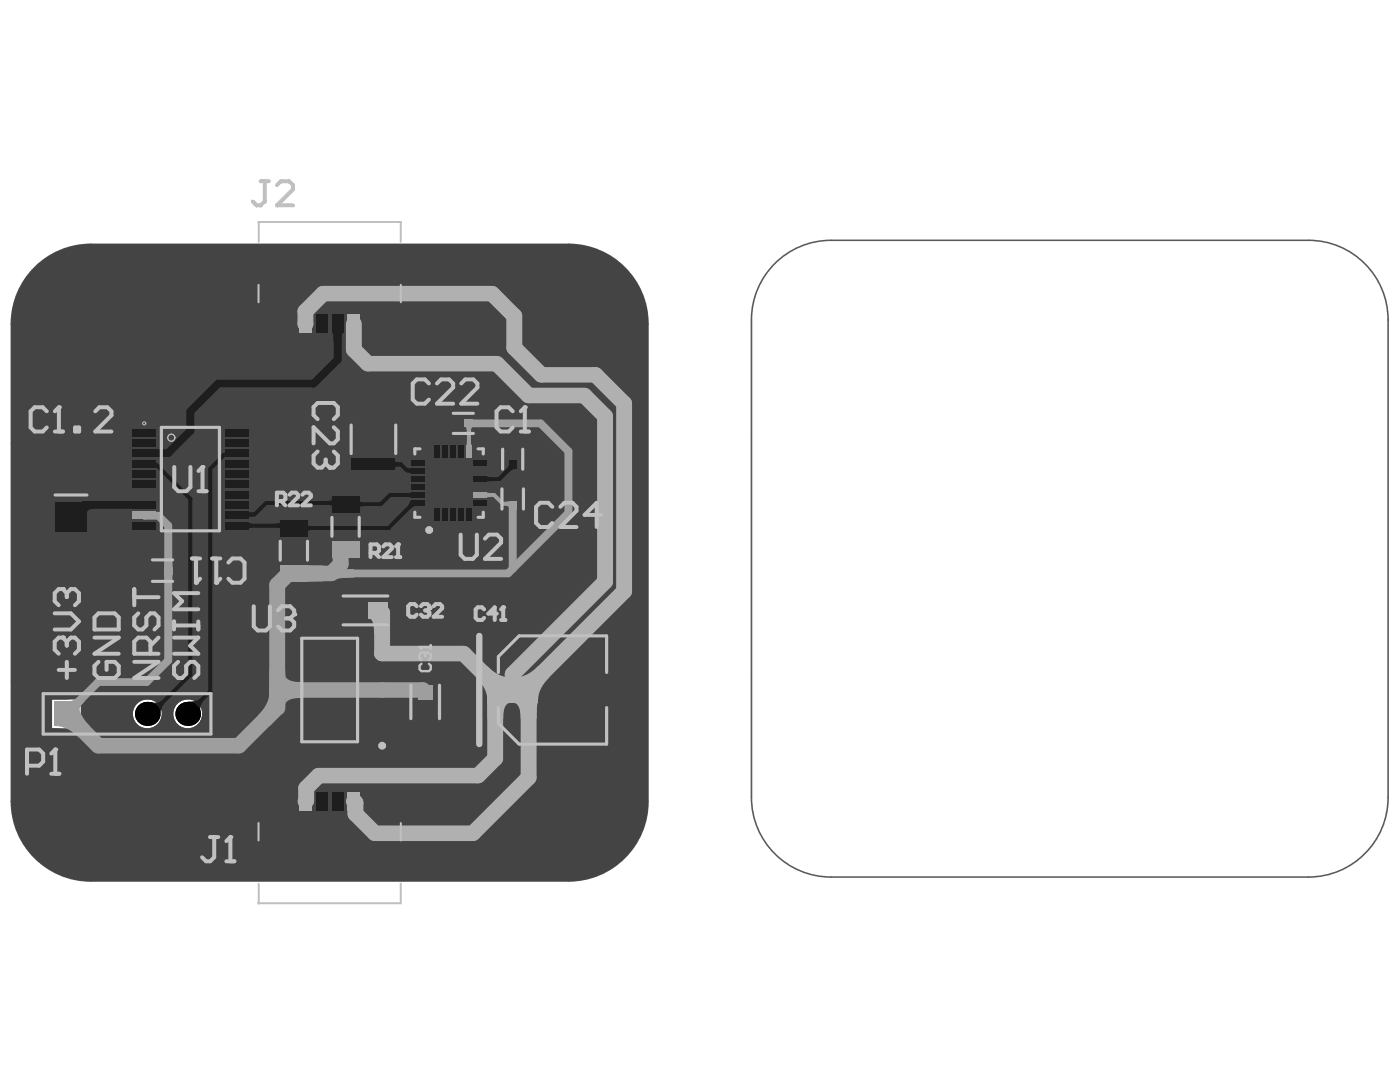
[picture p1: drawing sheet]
<svg xmlns="http://www.w3.org/2000/svg" width="279mm" height="216mm" viewBox="0 0 279 216" stroke-linecap="round" stroke-linejoin="round" font-family="sans-serif">
<g fill="none" stroke="#5a5a5a" stroke-width=".31">
<path d="M18.1 48.7a15.9 15.9 0 0 0-15.8 15.9M18.1 48.7h95.3M18.1 48.7l-15.8 15.9M113.4 48.7a15.9 15.9 0 0 1 15.9 15.9M113.4 48.7l15.9 15.9M154.6 52.6a15.8 15.8 0 0 1 11.3-4.6h95.2a15.9 15.9 0 0 1 15.9 15.8v95.3a15.9 15.9 0 0 1-15.9 15.9h-95.2a15.9 15.9 0 0 1-15.9-15.9v-95.3a15.8 15.8 0 0 1 4.6-11.2zM2.3 64.6v95.3M129.3 64.6v95.3M2.3 159.9a15.9 15.9 0 0 0 15.8 15.9M2.3 159.9l15.8 15.9M129.3 159.9a15.9 15.9 0 0 1-15.9 15.9M129.3 159.9l-15.9 15.9"/>
<path d="M18.1 175.8h95.3"/>
</g>
<g fill="#444">
<path d="M6.2 54.1a15.7 15.7 0 0 1 11.9-5.4h96.4a15.8 15.8 0 0 1 14.8 15.9v95.3a15.9 15.9 0 0 1-14.8 15.9h-96.4a15.8 15.8 0 0 1-15.8-15.9v-95.3a15.6 15.6 0 0 1 3.9-10.5zM34.6 142.4a2.89 2.89 0 0 0 5.7 0 2.89 2.89 0 0 0-5.7 0zM26.5 142.4a2.9 2.9 0 0 0 5.8 0 2.9 2.9 0 0 0-5.8 0zM10.4 139.6v5.7h5.7v-5.7z"/>
<circle cx="26.1" cy="113.9" r="2.02"/>
<circle cx="113.4" cy="64.6" r="6.4"/>
<circle cx="107.1" cy="90" r="1.59"/>
<circle cx="85.6" cy="84.5" r="1.59"/>
<circle cx="91.4" cy="94.6" r=".79"/>
<circle cx="87.9" cy="94.6" r=".79"/>
<circle cx="107.1" cy="97.2" r="1.59"/>
<circle cx="91.4" cy="98.1" r=".79"/>
<circle cx="113.4" cy="159.9" r="6.4"/>
<circle cx="88.8" cy="106.7" r="1.59"/>
<circle cx="87.9" cy="98.1" r=".79"/>
<circle cx="84.9" cy="147.2" r="2.02"/>
<circle cx="74.5" cy="87.7" r="1.59"/>
<circle cx="22.9" cy="96.4" r="2.02"/>
<circle cx="18.1" cy="64.6" r="6.4"/>
<circle cx="62.6" cy="121.8" r="2.02"/>
<circle cx="18.1" cy="159.9" r="6.4"/>
</g>
<path d="M10.8 140h4.9v4.9h-4.9z" fill-rule="evenodd" fill="#9e9e9e"/>
<circle cx="21.3" cy="142.4" r="2.43" fill="#444"/>
<g fill="#000">
<circle cx="29.4" cy="142.4" r="2.43"/>
<circle cx="37.5" cy="142.4" r="2.43"/>
</g>
<path d="M52.1 51v3.1M79.5 51v3.1M52.1 63v3.2M79.5 63v3.2M52.1 158.3v3.2M79.5 158.3v3.2M52.1 170.4v3.2M79.5 170.4v3.2" fill="none" stroke="#444" stroke-width="3.1"/>
<g fill="#444">
<path d="M64.3 61.7l1-1.1h32.1l3.2 3.3v5.5l.3 1-.6 .6-.4-.3-.8-.2h-24.8l-1.6-1.6v-4.3l-.4-1.1v-1.1h-7.7z"/>
<path d="M65.1 156.8h30.3l.8-.2 .6-.4 3.5-3.4 .4-.7 .2-.8v-8.1a2.43 2.43 0 0 1 .9-2.5 1.18 1.18 0 0 1 1.5 1.2l.2 1.3v11.1l-10 9.9h-17.9l-2.6-2.6a2.9 2.9 0 0 0-.7-3v-.9h-6.8z"/>
<path d="M51.3 103.3l2.1-2.1h12l.4 .1v1.4h6.3v-1.2l4.2-.1 1.9-1.8h2.5l.5 .7-.2 .4-3.8 3.8h-15h-.4v-1.2h-6.3l-.1 .7-3.8 .1z"/>
<path d="M6.2 54.1a15.7 15.7 0 0 1 11.9-5.4h96.4a15.8 15.8 0 0 1 14.8 15.9v95.3a15.9 15.9 0 0 1-14.8 15.9h-96.4a15.8 15.8 0 0 1-15.8-15.9v-95.3a15.6 15.6 0 0 1 3.9-10.5zM94.1 94.6v2h3.1l2.7-.2 2.3-2.1 .6-.3h.7v-2.5h-2.3v.9l-.2 .5-1.7 1.9-2.1-.2zM44.4 85.2v4.8l-3 2.9-.3 .6v44.1l-1.6 1.6a4.6 4.6 0 0 1-2.4 .4 2.9 2.9 0 0 0-2.5 3.2 2.9 2.9 0 0 0 3.3 2.5 2.9 2.9 0 0 0 2.5-3.2l.3-1.6 1.9-2 .2-.6v-44.1l.9-.8 .7 .3v12.7h5.2l1.2-.3h4.3l.4 .1v1.6h6.3v-1.2h.4l15.7-.1 4.7-4.6 .6-.2h1.9v-9.8h-3.5v.4l-.8 .3a1.68 1.68 0 0 0-1.4-.4h-.2v-.7h-9.4v3.2h9.4l.8-.5a1.61 1.61 0 0 0 1.2 .9h.4v3.2l-4.1 .1-1.8 1.8-3.6-.1v-1.2h-6.3v1h-.4h-12.3l-.6 .3-1.7 1.7-.8-.4v-15.9zM10.6 99.8v6.7h7.2v-4.1a.48 .48 0 0 1 .6-.4h7.6v4l6.4 .1v25.2l-3.6 3.6-9.7 .1-3.9 3.8-.8 .5-1 .3h-3v5.7a5.9 5.9 0 0 1 4.8 2l3 2.9 .6 .5 .8 .1h28.1l.7-.1 .7-.5 7.3-7.3a2.06 2.06 0 0 0 1-2.2 1.96 1.96 0 0 1 2.1-1h23.5v.3h1a1.91 1.91 0 0 0 1.7 0h1v-1a1.91 1.91 0 0 0 0-1.7v-1h-.8l-.7-.5-.8-.1h-24.5a2.43 2.43 0 0 1-2.5-1v-17.2l1-1h7.7l.8-.2 .9-.5 2.3-.1 31.8-.1 12.7-12.8 .1-12.8-.4-.8-5.6-5.6-.8-.3h-15.6v2.3h.4v2.8h-6.4v3.3h7.8v1.7h3.5v-1.9h-3.1v-5.8h12.9l4.8 4.8v11.4l-7.9 7.9-.8-.3v-10h-2.3l-.8-.1-1.2-1.2-.6-.2-1.4-.2h-3.1v3.3h-7.8v3.3h8.2v-3.1h3.1v-1.3l.9-.2 1.5 1.5 1.1 .1v11.6l-.2 .2h-30.2l-.7-.6v-.9h2.1v-4.1h-6.3v4.1l-.5 .7-9.8-.1v1.3l-1.6 1.7-.4 .6-.2 .8v21.6a5.9 5.9 0 0 1-2 4l-4.5 4.5h-26.4l-2.3-2.4a6.7 6.7 0 0 1-1.8-2.9l.6-1 3.2-3.2 9.6-.1 5-4.9 .2-17.7-.1-9.7-.4-.9-1.9-2-.9-.3v-2.1l-14.8-.1-.7 .3zM26 85.2v12.5h5.6v-2.4l.7-.3 4.9 4.9v34.4l-5.2 5.1a2.41 2.41 0 0 1-2.2 .2 2.9 2.9 0 0 0-3.3 2.5 2.9 2.9 0 0 0 2.6 3.2 2.9 2.9 0 0 0 3.2-2.6l.4-1.2 .4-.8 5.5-5.5 .2-.6v-35.1l-.2-.5-6.5-6.5 .3-.8h1.2l.8-.4 4.5-4.4 .3-.9v-3.4l4.9-4.8 19-.1 5.1-5.1 .4-.9 .8-.3 2.6 2.6 .6 .4 .8 .2h24.9l5.8 5.8 .6 .4 .8 .2h10.3l2.9 2.9v31.3l-17.8 17.9-.5 .6a.98 .98 0 0 1-1.6 0l-1.1-1-3.8-3.7-.6-.5-.8-.1h-14.2v-6.1l-.2-.8-.3-.5v-1.2h-4.6v4a.73 .73 0 0 1 .9 .8l.1 1.4v4.4l.2 .7a1.7 1.7 0 0 0 1.9 1.3h15.4l3.1 3.2a6 6 0 0 1 2 3.7v11.2l-2.2 2.2h-31l-.8 .2-.6 .4-2.5 2.5-.5 .7-.3 3.4 .4 1.1v1.1h9.6a2.63 2.63 0 0 0 .6 1.7l3.9 3.9 .6 .4 .8 .2h19.6l.8-.2 .6-.4 11.1-11.1 .5-.7 .1-.7 .1-13.4 .2-1.6a5.6 5.6 0 0 1 2-4.6l16.2-16.2 .4-.6 .2-.8v-37.5l-.2-.8-.4-.6-5.7-5.7-.7-.5-.8-.1h-9.9l-4.2-4.2v-5.6l-.2-.7-.4-.7-4.5-4.4-.6-.5-.8-.1h-33.7l-.8 .1-.7 .5-3.5 3.5-.4 .6a6 6 0 0 0 .2 4.4v1.2h6.4l.4 .6 .1 3.8-4.1 4-19 .1-6 5.8-.3 .9v3.4l-3.8 3.7h-1.4v-4z"/>
</g>
<g fill="#9e9e9e">
<path d="M13.3 140.9l1.1-.8 1.5-1.4 1.1 1.1-2 2.2-.2 .4z"/>
<path d="M67.3 113.3l.7 .2 2.7 .1v1.6l-3 .2-.4 .1z"/>
<path d="M93 85h1.1l-.1 1.8h-.8z"/>
</g>
<g fill="#444">
<path d="M24.9 95.9l.3 .8 .6 .8-.9 1.4-.3-.3a1.44 1.44 0 0 0-1.2-.3z"/>
<path d="M74.1 85.2h.8l.2 .6 .5 .7h-2.2l.5-.7z"/>
<path d="M86.5 106l.6-.2 .8-.4-.4 2.2-.6-.6-.6-.2z"/>
<path d="M104.6 96.8l.7-.2 .7-.5v2.2l-.7-.5-.7-.2z"/>
<path d="M84.5 85.6h2.3l-.6 .7-.2 .7h-.8l-.1-.7z"/>
<path d="M86.8 83.4l.7 .5 .6 .2v.8l-.6 .2-.7 .5z"/>
<path d="M104.6 89.9l.6-.2 .6-.6 .3 2.2-.8-.5-.6-.1z"/>
<path d="M27.5 112.4l.7 .5 1 .2v1.6l-1 .1-.7 .5z"/>
</g>
<g fill="#1e1e1e">
<path d="M37.5 140a3.5 3.5 0 0 0 2.4-.6l.6 .6a3.2 3.2 0 0 0-.6 2.4z"/>
<path d="M30 140.1a2.37 2.37 0 0 0 2.3-.3l.4 .7a5.3 5.3 0 0 0-.9 2.5z"/>
</g>
<g fill="#9e9e9e">
<path d="M13.5 140a3.2 3.2 0 0 0 2.2-1.1l1.1 1.1a3.2 3.2 0 0 0-1.1 2.2z"/>
<path d="M15.7 140.4a6.5 6.5 0 0 0 2.3 4.5l-2.3 2.2a6.5 6.5 0 0 0-4.5-2.2z"/>
</g>
<g fill="#444">
<path d="M53 157a5.9 5.9 0 0 0 3.8 1.3v3.2a5.9 5.9 0 0 0-3.8 1.3z"/>
<path d="M76.1 158.3h1.4l.5-.2v3.7l-.5-.2-1.4-.1z"/>
</g>
<g fill="#b0b0b0">
<path d="M102.3 140.2h5.1l-.2 .8-.1 2.4h-3.2a3.2 3.2 0 0 0-1-3.1z"/>
<path d="M102.9 135.2a6.5 6.5 0 0 0 4.5-2.3l2.2 2.3a6.5 6.5 0 0 0-2.2 4.4z"/>
<path d="M97.2 140.2h4.8a1.8 1.8 0 0 0-1.5 2l-.1 1.2h-3.2z"/>
<path d="M95 135.2l2.2-2.3a6.5 6.5 0 0 0 4.5 2.3l-4.5 4.4a6.5 6.5 0 0 0-2.2-4.4z"/>
</g>
<g fill="#1e1e1e">
<path d="M66.3 66.4h2.2l-.2 .4-.1 1.2h-1.6l-.1-1.2z"/>
<path d="M49.6 102.1l.8 .1v.8l-.6 .1-.2 .4z"/>
<path d="M49.6 104.2l.2 .2 .6 .1v.8l-.6 .1-.2 .2z"/>
</g>
<path d="M73.6 123.4h3.8l.4 3.2h-3.1l-.3-2.4-.3-.5z" fill="#b0b0b0"/>
<g fill="#1e1e1e">
<path d="M55.1 104.5l.6-.1 .2-.3v1.6l-.2-.3-.6-.1z"/>
<path d="M61.4 104.6l.2 .3 .6 .1v.8l-.6 .1-.2 .3z"/>
<path d="M71.7 99.8l.2 .3 .6 .1v.8l-.6 .1-.2 .3z"/>
<path d="M65.5 100l.6-.1 .2-.3v1.6l-.2-.3-.6-.1z"/>
<path d="M17.3 100.2l1.6-.2v1.6a1.22 1.22 0 0 0-1.6 .7z"/>
<path d="M78.8 91.9l.2 .3 .6 .1v.8l-.6 .1-.2 .3z"/>
<path d="M101.6 92.5l1.1 1.1-.5 .2-.6 .4-.6-.6 .5-.5z"/>
<path d="M97.2 95.1l.8 .1v.8l-.8 .1z"/>
<path d="M82 99.8l1.1 1.1-.5 .2-.6 .4-.6-.6z"/>
<path d="M81.2 98.4l.8-.2v1.1l-.8-.1z"/>
<path d="M81.2 93.5h.8v1.1l-.2-.3h-.6z"/>
</g>
<g fill="#9e9e9e">
<path d="M56.9 134.5a1.8 1.8 0 0 0 2.1 1.5l1.1 .1v3.2a3.2 3.2 0 0 0-3.1 1l-.1 .6z"/>
<path d="M53.7 138.2l2.4 4.4-2.2 2.2-2.4-2.1a6.5 6.5 0 0 0 2.2-4.5z"/>
<path d="M32.8 114.6h1.7l-.1 1.6h-1.6z"/>
<path d="M32.8 111.5h1.6l.1 1.6h-1.7z"/>
<path d="M61.4 112.8h3.1v3.2l-3.1 .1z"/>
<path d="M97.2 98.2l.8 .2v.8l-.8 .1z"/>
<path d="M92.8 85.2h1.6l-.3 .2-.1 .6h-.8l-.1-.6z"/>
<path d="M93.2 88h.8l.1 .8h-1.1z"/>
<path d="M100.8 100.1l.8-.1v1.3l-.2-.3-.6-.1z"/>
</g>
<g fill="#444">
<path d="M52.5 158.3l3.1-.2v3.6l-1.1-.2h-2z"/>
<path d="M65.3 120.2h3.2v3.2h-3.2z"/>
<path d="M17.3 92.6a1.8 1.8 0 0 0 2.1 1.5l1.1 .1v3.1h-3.2z"/>
<path d="M73.7 83.8h1.6l-.3 .2-.1 .6h-.8l-.1-.6z"/>
<path d="M85.1 104h1.1l-.2 .8h-.8z"/>
<path d="M101 97.6l.6-.6 .7 .6-.7 .7z"/>
<path d="M102.3 97.6l.8-.6 .5 .6-.5 .9z"/>
<path d="M97.2 93.5l.8 .1v.8l-.8 .2z"/>
<path d="M97.2 96.6l.8 .2v.8l-.8 .1z"/>
<path d="M85.2 88h.8l.2 .8h-1.1z"/>
<path d="M89.7 84.1l.6-.1 .2-.2v1.4l-.2-.2-.6-.1z"/>
<path d="M103 89.6l.2 .2 .7 .1v.8l-.7 .1-.2 .3z"/>
</g>
<path d="M52.1 159.9h5M76.1 159.9h4.9M84.9 142v5.2l-.2-.2" fill="none" stroke="#444" stroke-width="3.1"/>
<path d="M33.6 104.9v26.9M113.4 102.4l-11.1 11.1" fill="none" stroke="#9e9e9e" stroke-width="1.6"/>
<path d="M108 74.8h10.8l5.8 5.7v37.5M105.5 137v18.2l-11.1 11.1h-19.6" fill="none" stroke="#b0b0b0" stroke-width="3.1"/>
<path d="M26.1 113.9h5.1" fill="none" stroke="#444" stroke-width="1.6"/>
<path d="M91.3 84.5h-5.7v5.5M95.9 97.2h5.3l1.1 1.1M102.3 98.3v.1M107.1 90l-.2 .3h-4.3a1.1 1.1 0 0 1-1.3 .7l-2.8 3h-2.6M107.1 97.2h-3.6l-1.2 1.1M85.6 102.7v3.2l.5 .5h2.4l.3 .3" fill="none" stroke="#444" stroke-width=".8"/>
<circle cx="74.5" cy="82.7" r=".4" fill="#444"/>
<path d="M74.5 82.7v5" fill="none" stroke="#444" stroke-width=".8"/>
<path d="M14.2 94.4h.2l1.4 1.4h6.2l.7 .6h.2M62.6 121.8h7.8M52.1 159.9h.1M57.1 159.9h.1M76.3 145v.2l1.9 1.8h6.5" fill="none" stroke="#444" stroke-width="3.1"/>
<path d="M22.9 96.4h.7l2.2 2.2 3 .1" fill="none" stroke="#444" stroke-width="1.6"/>
<path d="M93.6 84.5h14.3l5.5 5.5v12.4M28.8 102.8l2.8 .1 2 2M102.3 100.8v12.7l-.9 .9h-35.3M33.6 131.8l-4.3 4.3h-9.7l-6.3 6.3" fill="none" stroke="#9e9e9e" stroke-width="1.6"/>
<path d="M93.6 84.5v5.5M95.9 98.8h2.7l1.8 1.7h1.7l.2 .3" fill="none" stroke="#9e9e9e" stroke-width=".8"/>
<path d="M69 109.7l-1 .1v2.8l-1.9 1.8h-8.5l-2.3 2.3v24.4l-7.6 7.7h-28.1l-6.3-6.4M55.3 137.7h29.1l.5 .5" fill="none" stroke="#9e9e9e" stroke-width="3.1"/>
<path d="M28.8 92.5l.3 .3h2.2l6.7 6.7v35.1l-7.8 7.8h-.8M47.2 90.4l-.3 .3h-2.2l-2.7 2.8v44.4l-4.5 4.5M74.5 92.7h5.5l1.2 1.2h2l.1 .1M83.3 98.8h-5.5l-1.8 1.8h-7l-.3-.2h-15.6l-2.3 2.2h-3.4l-.2 .2M102.3 92.8v.1l-2.7 2.7h-3.7M83.3 100.4h-.8l-4.9 5h-19l-.4-.5h-11" fill="none" stroke="#1e1e1e" stroke-width=".8"/>
<path d="M61 64.6v-2.5l3.5-3.5h33.7l4.4 4.4v6.4l5.4 5.4M61 64.6h.1M70.6 64.6v5.2l2.8 2.8h25.7l6.4 6.3h11.1l4.1 4.2v33l-18.4 18.4v3.2M124.6 118l-19.1 19M75.5 121.8h.3l.5 .5v8.1h16.2l7.3 7.3-1 .9v12.7l-3.4 3.5h-31.8l-2.5 2.5v2.5l-.1 .1M70.6 159.9l.3 .3v2.2l3.9 3.9" fill="none" stroke="#b0b0b0" stroke-width="3.1"/>
<path d="M67.4 64.6v7.2l-4.8 4.7h-19l-5.6 5.6v3.9l-4.4 4.4h-4.8M28.8 100.8h-12l-2.4 2.3h-.2" fill="none" stroke="#1e1e1e" stroke-width="1.6"/>
<g fill="#444">
<circle cx="26.1" cy="113.9" r="2.02"/>
<circle cx="113.4" cy="64.6" r="6.4"/>
<circle cx="107.1" cy="90" r="1.59"/>
<circle cx="85.6" cy="84.5" r="1.59"/>
<circle cx="91.4" cy="94.6" r=".79"/>
<circle cx="87.9" cy="94.6" r=".79"/>
<circle cx="107.1" cy="97.2" r="1.59"/>
<circle cx="91.4" cy="98.1" r=".79"/>
<circle cx="113.4" cy="159.9" r="6.4"/>
<circle cx="88.8" cy="106.7" r="1.59"/>
<circle cx="87.9" cy="98.1" r=".79"/>
<circle cx="84.9" cy="147.2" r="2.02"/>
<circle cx="74.5" cy="87.7" r="1.59"/>
<circle cx="22.9" cy="96.4" r="2.02"/>
<circle cx="18.1" cy="64.6" r="6.4"/>
<circle cx="62.6" cy="121.8" r="2.02"/>
<circle cx="18.1" cy="159.9" r="6.4"/>
</g>
<path d="M10.8 140h4.9v4.9h-4.9z" fill-rule="evenodd" fill="#9e9e9e"/>
<circle cx="21.3" cy="142.4" r="2.43" fill="#444"/>
<g fill="#000">
<circle cx="29.4" cy="142.4" r="2.43"/>
<circle cx="37.5" cy="142.4" r="2.43"/>
</g>
<path d="M52.1 51v3.1M79.5 51v3.1M52.1 63v3.2M79.5 63v3.2M52.1 158.3v3.2M79.5 158.3v3.2M52.1 170.4v3.2M79.5 170.4v3.2" fill="none" stroke="#444" stroke-width="3.1"/>
<g fill="#444">
<path d="M101.6 89.6h1.5v1.8h-1.5z" fill-rule="evenodd"/>
<path d="M90.5 83.7h1.7v1.5h-1.7z" fill-rule="evenodd"/>
<path d="M85.1 88.8h1.1v2.5h-1.1z" fill-rule="evenodd"/>
<path d="M94.5 96.6h2.7v1.1h-2.7z" fill-rule="evenodd"/>
<path d="M94.5 93.5h2.7v1.1h-2.7z" fill-rule="evenodd"/>
<path d="M101.6 97.5h1.5v1.7h-1.5z" fill-rule="evenodd"/>
<path d="M85.5 92.1h8.2v8.6h-8.2z" fill-rule="evenodd"/>
<path d="M113.1 135.1h10.2v5.1h-10.2z" fill-rule="evenodd"/>
<path d="M85.1 101.5h1.1v2.5h-1.1z" fill-rule="evenodd"/>
<path d="M83.4 140.5h2.9v2.9h-2.9z" fill-rule="evenodd"/>
<path d="M55.6 62.8h2.9v3.7h-2.9z" fill-rule="evenodd"/>
<path d="M73.1 62.8h2.9v3.7h-2.9z" fill-rule="evenodd"/>
<path d="M70.2 81.5h8.6v2.3h-8.6z" fill-rule="evenodd"/>
<path d="M11 91.5h6.4v5.8h-6.4z" fill-rule="evenodd"/>
<path d="M26.4 98h4.8v1.4h-4.8z" fill-rule="evenodd"/>
<path d="M74.7 143.6h3.2v2.7h-3.2z" fill-rule="evenodd"/>
<path d="M68.5 120.2h3.8v3.2h-3.8z" fill-rule="evenodd"/>
<path d="M73.1 158.1h2.9v3.6h-2.9z" fill-rule="evenodd"/>
<path d="M55.6 158.1h2.9v3.6h-2.9z" fill-rule="evenodd"/>
<path d="M30.4 113.1h1.7v1.5h-1.7z" fill-rule="evenodd"/>
</g>
<g fill="#9e9e9e">
<path d="M101.6 100h1.5v1.6h-1.5z" fill-rule="evenodd"/>
<path d="M93 88.8h1.1v2.5h-1.1z" fill-rule="evenodd"/>
<path d="M92.7 83.7h1.8v1.5h-1.8z" fill-rule="evenodd"/>
<path d="M94.5 98.2h2.7v1.1h-2.7z" fill-rule="evenodd"/>
<path d="M83.4 136.7h2.9v2.9h-2.9z" fill-rule="evenodd"/>
<path d="M66.3 108h5.4v3.3h-5.4z" fill-rule="evenodd"/>
<path d="M74.7 137.7l1.4-1.4h.4l1.4 1.4-1.4 1.4h-.4z" fill-rule="evenodd"/>
<path d="M55.9 112.7h5.5v3.4h-5.5z" fill-rule="evenodd"/>
<path d="M26.4 102.1h4.8v1.4h-4.8z" fill-rule="evenodd"/>
<path d="M32.8 113.1h1.7v1.5h-1.7z" fill-rule="evenodd"/>
<path d="M53.7 134l1.4-1.4h.4l1.4 1.4v7.3l-1.4 1.4h-.4l-1.4-1.4z" fill-rule="evenodd"/>
</g>
<g fill="#9e9e9e">
<path d="M74.7 137.7h1.4v1.4a1.39 1.39 0 0 1-1.4-1.4z"/>
<path d="M76.5 137.7h1.4a1.39 1.39 0 0 1-1.4 1.4z"/>
<path d="M76.5 136.3a1.39 1.39 0 0 1 1.4 1.4h-1.4z"/>
<path d="M74.9 136.9l.7-.5 .5-.1v1.4h-1.4z"/>
<path d="M53.7 141.3h1.4v1.4a1.39 1.39 0 0 1-1.4-1.4z"/>
<path d="M55.5 141.3h1.4a1.39 1.39 0 0 1-1.4 1.4z"/>
<path d="M55.5 132.6a1.39 1.39 0 0 1 1.4 1.4h-1.4z"/>
<path d="M54 133.2l.7-.5 .4-.1v1.4h-1.4z"/>
</g>
<g fill="#1e1e1e">
<path d="M91.4 88.8h1.2v2.5h-1.2z" fill-rule="evenodd"/>
<path d="M89.9 88.8h1.1v2.5h-1.1z" fill-rule="evenodd"/>
<path d="M88.3 88.8h1.1v2.5h-1.1z" fill-rule="evenodd"/>
<path d="M86.7 88.8h1.1v2.5h-1.1z" fill-rule="evenodd"/>
<path d="M82 91.9h2.7v1.1h-2.7z" fill-rule="evenodd"/>
<path d="M82 93.5h2.7v1.1h-2.7z" fill-rule="evenodd"/>
<path d="M82 95h2.7v1.2h-2.7z" fill-rule="evenodd"/>
<path d="M82 96.6h2.7v1.1h-2.7z" fill-rule="evenodd"/>
<path d="M82 98.2h2.7v1.1h-2.7z" fill-rule="evenodd"/>
<path d="M82 99.8h2.7v1.1h-2.7z" fill-rule="evenodd"/>
<path d="M94.5 91.9h2.7v1.1h-2.7z" fill-rule="evenodd"/>
<path d="M94.5 95h2.7v1.2h-2.7z" fill-rule="evenodd"/>
<path d="M94.5 99.8h2.7v1.1h-2.7z" fill-rule="evenodd"/>
<path d="M93 101.5h1.1v2.5h-1.1z" fill-rule="evenodd"/>
<path d="M91.4 101.5h1.2v2.5h-1.2z" fill-rule="evenodd"/>
<path d="M89.9 101.5h1.1v2.5h-1.1z" fill-rule="evenodd"/>
<path d="M88.3 101.5h1.1v2.5h-1.1z" fill-rule="evenodd"/>
<path d="M86.7 101.5h1.1v2.5h-1.1z" fill-rule="evenodd"/>
<path d="M101.6 91.9h1.5v1.7h-1.5z" fill-rule="evenodd"/>
<path d="M70.2 91.5h8.6v2.4h-8.6z" fill-rule="evenodd"/>
<path d="M11 100.2h6.4v5.9h-6.4z" fill-rule="evenodd"/>
<path d="M66.2 98.9h5.5v3.4h-5.5z" fill-rule="evenodd"/>
<path d="M55.9 103.7h5.5v3.3h-5.5z" fill-rule="evenodd"/>
</g>
<path d="M73.6 120.2h3.8v3.2h-3.8z" fill-rule="evenodd" fill="#b0b0b0"/>
<g fill="#1e1e1e">
<path d="M26.4 85.6h4.8v1.4h-4.8z" fill-rule="evenodd"/>
<path d="M26.4 87.7h4.8v1.4h-4.8z" fill-rule="evenodd"/>
<path d="M26.4 89.7h4.8v1.5h-4.8z" fill-rule="evenodd"/>
<path d="M26.4 91.8h4.8v1.4h-4.8z" fill-rule="evenodd"/>
<path d="M26.4 93.8h4.8v1.5h-4.8z" fill-rule="evenodd"/>
<path d="M26.4 95.9h4.8v1.4h-4.8z" fill-rule="evenodd"/>
<path d="M26.4 100h4.8v1.5h-4.8z" fill-rule="evenodd"/>
<path d="M26.4 104.2h4.8v1.4h-4.8z" fill-rule="evenodd"/>
<path d="M44.8 104.2h4.8v1.4h-4.8z" fill-rule="evenodd"/>
<path d="M44.8 102.1h4.8v1.4h-4.8z" fill-rule="evenodd"/>
<path d="M44.8 100h4.8v1.5h-4.8z" fill-rule="evenodd"/>
<path d="M44.8 98h4.8v1.4h-4.8z" fill-rule="evenodd"/>
<path d="M44.8 95.9h4.8v1.4h-4.8z" fill-rule="evenodd"/>
<path d="M44.8 93.8h4.8v1.5h-4.8z" fill-rule="evenodd"/>
<path d="M44.8 91.8h4.8v1.4h-4.8z" fill-rule="evenodd"/>
<path d="M44.8 89.7h4.8v1.5h-4.8z" fill-rule="evenodd"/>
<path d="M44.8 87.7h4.8v1.4h-4.8z" fill-rule="evenodd"/>
<path d="M44.8 85.6h4.8v1.4h-4.8z" fill-rule="evenodd"/>
<path d="M66.3 62.8h2.2v3.7h-2.2z" fill-rule="evenodd"/>
</g>
<g fill="#b0b0b0">
<path d="M74.7 130.4l1.4-1.4h.4l1.4 1.4-1.4 1.4h-.4z" fill-rule="evenodd"/>
<path d="M69.4 158.1h2.5v3.6h-2.5z" fill-rule="evenodd"/>
<path d="M59.7 158.1h2.5v3.6h-2.5z" fill-rule="evenodd"/>
</g>
<g fill="#b0b0b0">
<path d="M74.7 130.4h1.4v1.4a1.39 1.39 0 0 1-1.4-1.4z"/>
<path d="M76.5 130.4h1.4a1.39 1.39 0 0 1-1.4 1.4z"/>
<path d="M76.5 129a1.39 1.39 0 0 1 1.4 1.4h-1.4z"/>
<path d="M74.9 129.6l.7-.5 .5-.1v1.4h-1.4z"/>
</g>
<g fill="#1e1e1e">
<path d="M63.1 158.1h2.2v3.6h-2.2z" fill-rule="evenodd"/>
<path d="M66.3 158.1h2.2v3.6h-2.2z" fill-rule="evenodd"/>
</g>
<g fill="#b0b0b0">
<path d="M97.2 135.1h10.2v5.1h-10.2z" fill-rule="evenodd"/>
<path d="M59.7 62.8h2.5v3.7h-2.5z" fill-rule="evenodd"/>
<path d="M69.4 62.8h2.5v3.7h-2.5z" fill-rule="evenodd"/>
</g>
<path d="M63.1 62.8h2.2v3.7h-2.2z" fill-rule="evenodd" fill="#1e1e1e"/>
<g fill="none" stroke="#c0c0c0" stroke-width=".63">
<path d="M11 98.8h6.4M32.2 85.3h11.6v20.6h-11.6zM70.1 84.8v5.7M79 84.8v5.7M83.8 89.6h-1v1M90.5 86.5h4M90.5 82.5h4M95.4 89.6h1v1M100.2 97.5v4.1M100.3 89.6v4M104.3 89.6v4M104.5 97.5v4.1"/>
<path d="M30.4 116h4.1M30.4 111.7h4.1M55.9 108v3.8M61.4 108v3.8M66.3 103.2v3.8M68.5 118.9h8.9M71.7 103.2v3.8M82.8 102.2v1h1M96.4 102.2v1h-1M8.6 138.4h33.5v8.1h-33.5zM60.2 127.4h11.2v20.6h-11.2zM68.5 124.7h8.9"/>
<path d="M82 136.7v6.7M87.7 136.7v6.7M99.5 134.2v-3.2l4.1-4.1h17.5v7.3M99.5 141.2v3.2l4.1 4.1h17.5v-7.3"/>
</g>
<path d="M51.6 48.3v-4h28.4v4M51.6 56.8v3.5M80 56.8v3.5M51.6 164.2v3.5M51.6 176.3v4h28.4v-4M80 164.2v3.5" fill="none" stroke="#c0c0c0" stroke-width=".4"/>
<path d="M95.7 126.9v21.6" fill="none" stroke="#c0c0c0" stroke-width="1.3"/>
<path d="M11.7 133.7h3.2M12.5 127.2h-.8l-.8 .8v1.6l.8 .8M13.3 132.1v3.2" fill="none" stroke="#c0c0c0" stroke-width=".8"/>
<circle cx="12.5" cy="127.2" r=".4" fill="#c0c0c0"/>
<path d="M12.5 117.5h-.8l-.8 .9v1.6l.8 .8M10.9 122.4h3.2l1.7 1.6-1.7 1.6h-3.2M12.5 127.2l.8 .8M13.3 128v.8M13.3 128l.8-.8h.8l.9 .8v1.6l-.9 .8" fill="none" stroke="#c0c0c0" stroke-width=".8"/>
<circle cx="12.5" cy="117.5" r=".4" fill="#c0c0c0"/>
<g fill="none" stroke="#c0c0c0" stroke-width=".8">
<path d="M12.5 117.5l.8 .9M13.3 118.4v.8M13.3 118.4l.8-.9h.8l.9 .9v1.6l-.9 .8M26.8 117.5v3.3M26.8 119.2h4.8M39.6 118.4h-4.9l1.6 1.6-1.6 1.6h4.9M18.9 127.2h4.8l-4.8 3.2h4.8M18.9 123.2l.8-.8h3.2l.8 .8v2.4h-4.8zM19.7 132.1l-.8 .8v1.6l.8 .8h3.2l.8-.8v-1.6l-.8-.8h-1.6v1.6M26.8 132.1h4.8l-4.8 3.2h4.8M27.6 122.4l-.8 .8v1.6l.8 .8h.8l.8-.8v-1.6l.8-.8h.8l.8 .8v1.6l-.8 .8M30 130.4v-2.4l-.8-.8h-1.6l-.8 .8v2.4h4.8"/>
<path d="M31.6 127.2l-1.6 1.6M34.7 127.2h4.9l-1.6 1.6 1.6 1.6h-4.9M34.7 124v1.6M34.7 124.8h4.9M35.5 132.1l-.8 .8v1.6l.8 .8h.8l.9-.8v-1.6l.8-.8h.8l.8 .8v1.6l-.8 .8M39.6 124v1.6M50.6 121v4l.8 .8h1.7l.8-.8v-4M55.5 121.8l.8-.8h1.6l.8 .8v.8"/>
</g>
<circle cx="58.7" cy="122.6" r=".4" fill="#c0c0c0"/>
<path d="M34.8 93.2v4l.8 .8h1.6l.8-.8v-4M39.6 98h1.6M40.4 93.2v4.8M91.9 106.7v4l.8 .8h1.7l.8-.8v-4M96.8 107.5l.8-.8h1.6l.8 .8v.8l-3.2 3.2h3.2M57.1 123.4h.8M57.9 123.4l.8 .8v.8l-.8 .8h-1.6l-.8-.8M58.7 122.6l-.8 .8" fill="none" stroke="#c0c0c0" stroke-width=".8"/>
<circle cx="40.4" cy="93.2" r=".4" fill="#c0c0c0"/>
<path d="M40.4 93.2l-.8 .8M55.3 100h1.2l.5-.4v-.9l-.5-.4h-1.2v2.5M56.1 100l.9 .8M57.8 98.7l.4-.4h.9l.4 .4v.4l-1.7 1.7h1.7M60.3 98.7l.5-.4h.8l.4 .4v.4l-1.7 1.7h1.7M73.9 110.3h1.3l.4-.4v-.9l-.4-.4h-1.3v2.6M74.8 110.3l.8 .9M76.5 109l.4-.4h.9l.4 .4v.5l-1.7 1.7h1.7M79 111.2h.9M79.5 108.6v2.6" fill="none" stroke="#c0c0c0" stroke-width=".8"/>
<circle cx="79.5" cy="108.6" r=".4" fill="#c0c0c0"/>
<path d="M79.5 108.6l-.5 .4M5.4 152.8h2.4l.8-.8v-1.6l-.8-.8h-2.4v4.8M10.2 154.4h1.6M11 149.6v4.8" fill="none" stroke="#c0c0c0" stroke-width=".8"/>
<circle cx="11" cy="149.6" r=".4" fill="#c0c0c0"/>
<path d="M52 36.2h1.7M52.8 36.2v4l-.8 .8h-.8l-.8-.8M55.3 37l.8-.8h1.6l.8 .8v.8l-3.2 3.2h3.2M11 149.6l-.8 .8M41.9 167h1.7M42.8 167v4.1l-.9 .8h-.8l-.8-.8M45.2 171.9h1.6M46 167v4.9" fill="none" stroke="#c0c0c0" stroke-width=".8"/>
<circle cx="46" cy="167" r=".4" fill="#c0c0c0"/>
<path d="M96.6 121.6l-.4-.4h-.9l-.4 .4v1.7l.4 .4h.9l.4-.4M99.2 122.4h-1.7l1.2-1.2v2.5M100 123.7h.9M100.4 121.2v2.5M46 167l-.8 .8" fill="none" stroke="#c0c0c0" stroke-width=".8"/>
<circle cx="100.4" cy="121.2" r=".4" fill="#c0c0c0"/>
<path d="M83.2 121l-.5-.5h-.8l-.4 .5v1.6l.4 .5h.8l.5-.5M84 121l.4-.5h.9l.4 .5v.4M100.4 121.2l-.4 .4" fill="none" stroke="#c0c0c0" stroke-width=".8"/>
<circle cx="85.7" cy="121.4" r=".4" fill="#c0c0c0"/>
<path d="M84.9 121.8h.4M85.3 121.8l.4 .4v.4l-.4 .5h-.9l-.4-.5M85.7 121.4l-.4 .4M86.5 121l.5-.5h.8l.4 .5v.4l-1.7 1.7h1.7" fill="none" stroke="#c0c0c0" stroke-width=".8"/>
<path d="M84.1 132.4l-.4 .4v.8l.4 .3h1.5l.4-.3v-.8l-.4-.4M84.5 130.2h-.4l-.4 .4v.7l.4 .4" fill="none" stroke="#c0c0c0" stroke-width=".47"/>
<circle cx="84.5" cy="130.2" r=".24" fill="#c0c0c0"/>
<path d="M83.7 129.1h2.3M84.5 130.2l.4 .4M84.9 130.6v.4M84.9 130.6l.3-.4h.4l.4 .4v.7l-.4 .4M86 128.7v.8" fill="none" stroke="#c0c0c0" stroke-width=".47"/>
<circle cx="83.7" cy="129.1" r=".24" fill="#c0c0c0"/>
<path d="M83.7 129.1l.4 .4" fill="none" stroke="#c0c0c0" stroke-width=".47"/>
<path d="M63.4 83.6l-.8-.8v-1.6l.8-.8h3.2l.8 .8v1.6l-.8 .8M66.6 85.2l.8 .9v1.6l-.8 .8h-.8l-3.2-3.3v3.3M66.6 90.1l.8 .8v1.6l-.8 .8h-.8M110.2 101.1l-.8-.8h-1.6l-.8 .8v3.3l.8 .8h1.6l.8-.8M111.8 101.1l.8-.8h1.6l.9 .8v.8l-3.3 3.3h3.3M119.9 102.7h-3.2l2.4-2.4v4.9" fill="none" stroke="#c0c0c0" stroke-width=".8"/>
<circle cx="65.8" cy="93.3" r=".4" fill="#c0c0c0"/>
<path d="M85.6 76.5l-.8-.8h-1.6l-.8 .8v3.2l.8 .8h1.6l.8-.8M87.2 76.5l.8-.8h1.6l.8 .8v.8l-3.2 3.2h3.2M92 76.5l.9-.8h1.6l.8 .8v.8l-3.3 3.2h3.3M63.4 90.1l-.8 .8v1.6l.8 .8h.8l.8-.8M65 92.5l.8 .8M65 91.7v.8M42.3 111.4h1.7M43.2 111.4v4.9M45.6 112.2l.8-.8h1.6l.8 .8v3.3l-.8 .8h-1.6l-.8-.8" fill="none" stroke="#c0c0c0" stroke-width=".8"/>
<circle cx="43.2" cy="116.3" r=".4" fill="#c0c0c0"/>
<path d="M38.3 111.4h1.6M39.1 111.4v4.9M44 115.5l-.8 .8" fill="none" stroke="#c0c0c0" stroke-width=".8"/>
<circle cx="39.1" cy="116.3" r=".4" fill="#c0c0c0"/>
<path d="M102.3 82.1l-.8-.8h-1.6l-.8 .8v3.2l.8 .8h1.6l.8-.8M103.9 86.1h1.6M104.7 81.3v4.8M39.9 115.5l-.8 .8" fill="none" stroke="#c0c0c0" stroke-width=".8"/>
<circle cx="104.7" cy="81.3" r=".4" fill="#c0c0c0"/>
<path d="M9.3 82.1l-.8-.8h-1.6l-.8 .8v3.2l.8 .8h1.6l.8-.8M11 86.1h1.6M11.8 81.3v4.8M104.7 81.3l-.8 .8" fill="none" stroke="#c0c0c0" stroke-width=".8"/>
<circle cx="11.8" cy="81.3" r=".4" fill="#c0c0c0"/>
<path d="M11.8 81.3l-.8 .8M15 85.3h.8v.8h-.8zM19 82.1l.8-.8h1.6l.8 .8v.8l-3.2 3.2h3.2" fill="none" stroke="#c0c0c0" stroke-width=".8"/>
<g fill="none" stroke="#c0c0c0" stroke-width=".78">
<circle cx="85.6" cy="105.8" r=".4"/>
<circle cx="76.3" cy="148.8" r=".4"/>
</g>
<g fill="none" stroke="#c0c0c0" stroke-width=".2">
<circle cx="28.8" cy="84.5" r=".32"/>
<circle cx="34.2" cy="87.3" r=".71"/>
</g>
</svg>
